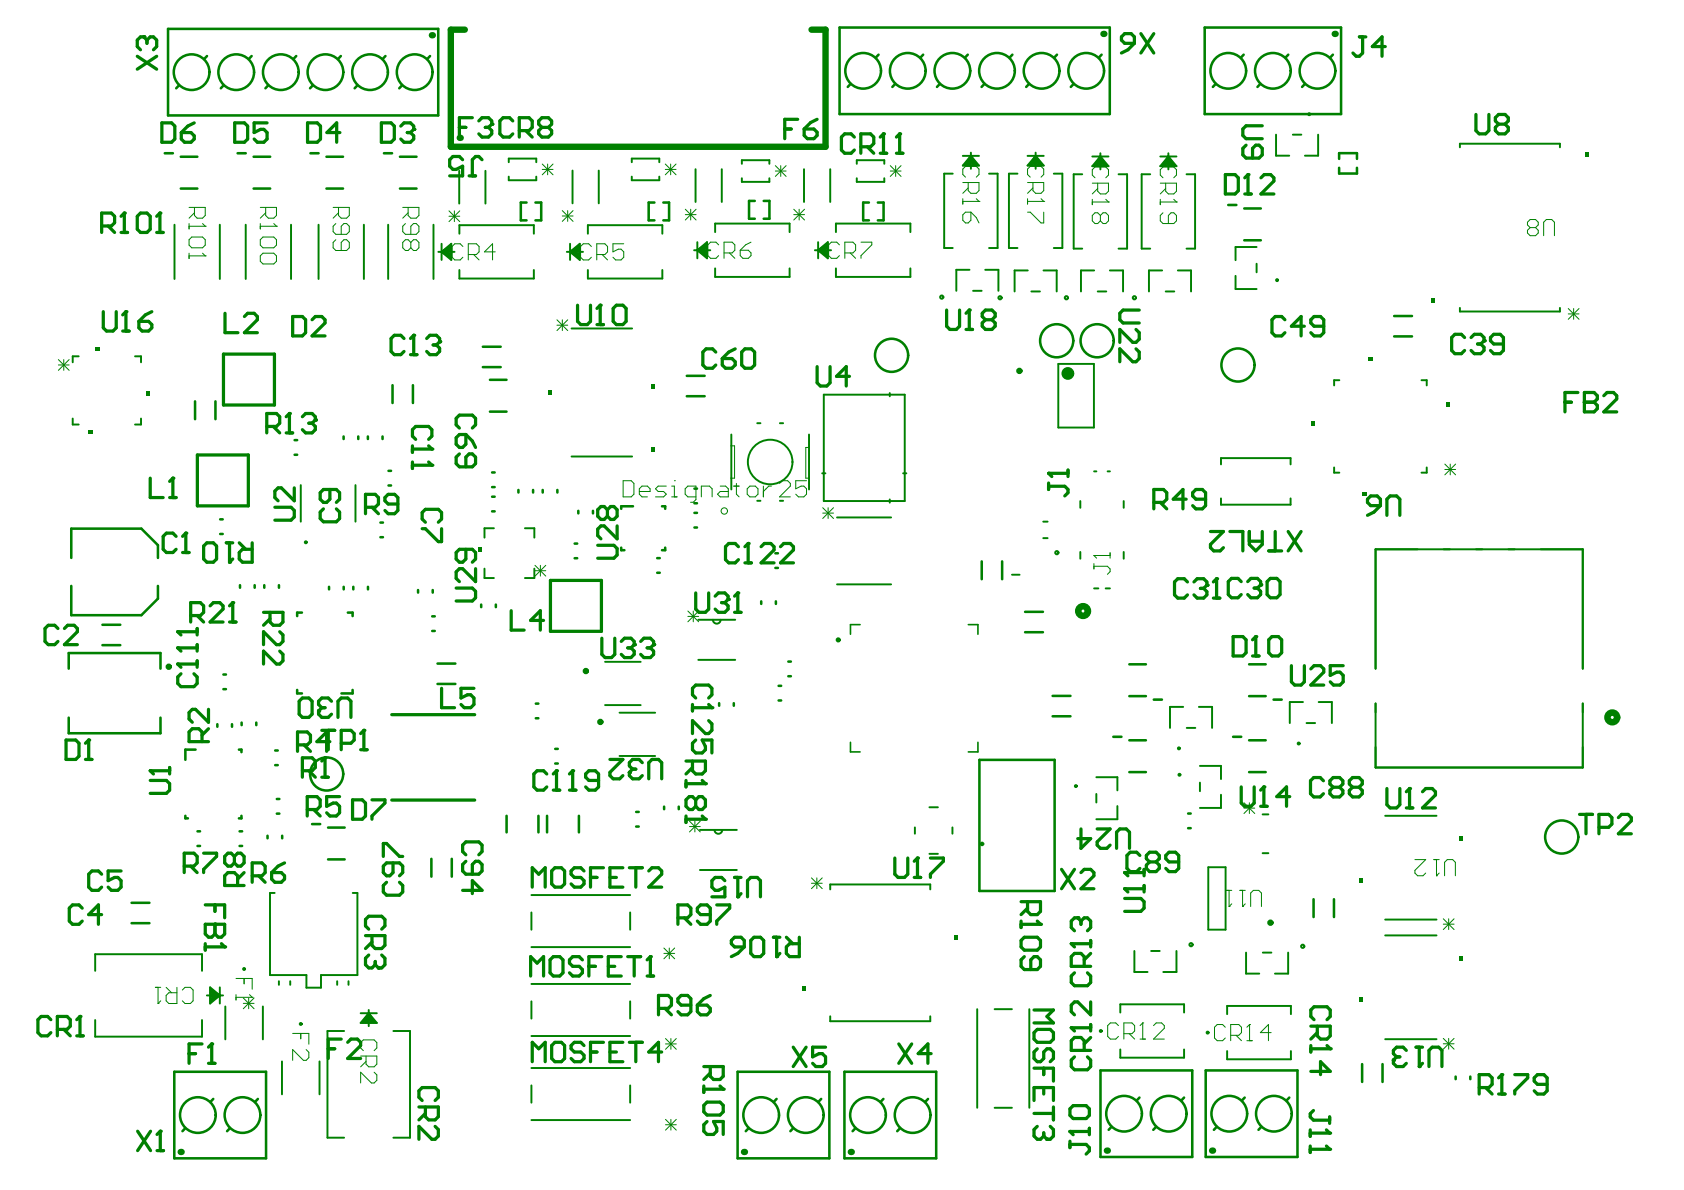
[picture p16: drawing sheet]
<svg xmlns="http://www.w3.org/2000/svg" width="297mm" height="210mm" viewBox="0 0 297 210" stroke-linecap="round" stroke-linejoin="round" font-family="sans-serif">
<g fill="#008000">
<path d="M84.4 96.6h.6v.8h-.6z"/>
<path d="M15.6 75.8h.9v.6h-.9z"/>
<path d="M25.8 69h.6v.9h-.6z"/>
<path d="M16.7 61.3h.9v.6h-.9z"/>
<path d="M279.7 26.9h.5v.8h-.5z"/>
<path d="M252.4 52.6h.6v.8h-.6z"/>
<path d="M96.8 68.8h.6v.9h-.6z"/>
<path d="M114.9 78.9h.6v.9h-.6z"/>
<path d="M114.9 67.7h.6v.8h-.6z"/>
<path d="M255.2 70.9h.6v.8h-.6z"/>
<path d="M241.4 63h.8v.5h-.8z"/>
<path d="M231.2 74.2h.6v.9h-.6z"/>
<path d="M240.3 86.9h.8v.6h-.8z"/>
<path d="M239.7 154.8h.6v.9h-.6z"/>
<path d="M257.4 147.5h.6v.9h-.6z"/>
<path d="M239.7 175.9h.6v.9h-.6z"/>
<path d="M257.4 168.6h.6v.9h-.6z"/>
<path d="M168.4 164.9h.6v.9h-.6z"/>
<path d="M141.5 173.9h.6v.9h-.6z"/>
</g>
<path d="M29.1 27h1.4M41.9 27h1.4M54.8 27h1.4M67.7 27h1.5M216.7 36.2h1.4M196.4 130h1.4M203.5 123.4h1.4M217.5 130h1.4M224.6 123.4h1.5M55 145.4h1.5" fill="none" stroke="#008000" stroke-width=".46"/>
<g fill="none" stroke="#008000" stroke-width=".45">
<path d="M29.6 5.1h47.7v15.3h-47.7zM31.5 15.1l-.4 .5M36.5 9.9l-.4 .4M39.4 15.1l-.5 .5M44.4 9.9l-.4 .4M47.2 15.1l-.4 .5M52.3 9.9l-.5 .4M55.1 15.1l-.4 .5M60.1 9.9l-.4 .4M63 15.1l-.4 .5M68 9.9l-.4 .4M70.8 15.1l-.4 .5"/>
<path d="M75.9 9.9l-.5 .4M148.1 4.9h47.7v15.2h-47.7zM149.9 14.9l-.4 .4M155 9.6l-.4 .5M157.8 14.9l-.4 .4M162.8 9.6l-.4 .5M165.7 14.9l-.4 .4M170.7 9.6l-.4 .5M173.6 14.9l-.5 .4M178.6 9.6l-.4 .5M181.4 14.9l-.4 .4M186.4 9.6l-.4 .5"/>
<path d="M189.3 14.9l-.4 .4M194.3 9.6l-.4 .5M212.5 4.9h24v15.2h-24zM214.3 14.9l-.4 .4M219.4 9.6l-.4 .5M222.2 14.9l-.4 .4M227.2 9.6l-.4 .5M230.1 14.9l-.4 .4M235.1 9.6l-.4 .5M31.9 27.6h2.9M31.9 33.3h2.9M44.7 27.6h3"/>
<path d="M44.7 33.3h3M57.6 27.6h2.9M57.6 33.3h2.9M70.5 27.6h3M70.5 33.3h3M92.9 35.7h-1v3.2h1M94.4 35.7h1.1v3.2h-1.1M115.4 35.7h-1v3.2h1M117 35.7h1v3.2h-1M133.1 35.4h-1v3.2h1M134.7 35.4h1v3.2h-1M153.3 35.7h-1v3.2h1"/>
<path d="M154.8 35.7h1.1v3.2h-1.1M219.5 36.8h2.9M236.2 28v-1h3.2v1M236.2 29.6v1h3.2v-1M219.5 42.4h2.9M245.9 59.3h3.2M245.9 55.7h3.2M34.4 70.8v3.1M38 70.8v3.1M52 77.6h.4M60.6 77v.4M63.2 77v.4"/>
<path d="M64.9 77v.4M67.5 77v.4M69.2 67.9v3.2M72.8 67.9v3.2M85.2 64.8h3.1M85.2 61.2h3.1M86.4 72.6h2.9M86.4 67h2.9M121.1 66.3h3.2M121.1 69.9h3.2M12.6 98.4v-5.2h12.3l3 3v2.2M38.8 91.6h.5"/>
<path d="M38.8 94.2h.5M52 80.2h.4M67.1 94.8h.5M67.1 92.2h.5M68.5 83.1h.5M68.5 85.6h.5M86.8 83.3h.5M86.8 85.9h.5M86.8 87.6h.5M86.8 90.2h.5M91.4 86.4v.5M94 86.4v.5"/>
<path d="M95.7 86.4v.5M98.3 86.4v.5M101.4 98.5h.4M101.4 95.9h.4M102 90.1v.5M104.6 90.1v.5M109.6 96.6v.4h.5M111.7 89.3h-2.1v.5M115.9 98.4h.5M116.8 89.3h.5v.5M117.3 96.6v.4h-.5M122.5 90.5h.4"/>
<path d="M122.5 93h.4M122.5 86.2h.4M122.5 88.8h.4M136.8 97.6h.4M173.2 99v3.2M176.8 99v3.2M12.1 117.9v-2.7h16.2v2.7M12.6 103.4v5.1h12.3l3-2.9v-2.2M18.1 110.2h3.1M18.1 113.8h3.1M39.4 119h.5M42.3 103.2v.5"/>
<path d="M44.9 103.2v.5M46.6 103.2v.5M49.2 103.2v.5M53.3 108.1h-.9v.6M58 103.5v.5M60.6 103.5v.5M61.4 108.1h.8v.6M62.3 103.5v.5M64.9 103.5v.5M73.7 104.1v.4M76.2 108.7h.5M76.2 111.3h.5"/>
<path d="M76.3 104.1v.4M77.2 117h3.1M84.9 106.6v.5M87.5 106.6v.5M115.9 101h.5M134.3 106.1v.4M136.8 100.2h.4M136.9 106.1v.4M139.1 116.7h.4M139.1 119.3h.4M180.8 111.5h3.2M180.8 107.9h3.2"/>
<path d="M199.2 117.2h2.9M220.3 117.2h3M12.1 126.6v2.7h16.2v-2.7M34.5 132.2h-1.8v1.8M38.3 127.7v.5M39.4 121.6h.5M40.9 127.7v.5M42.1 132.2h.5v.5M42.6 127.5v.4M45.2 127.5v.4M48.5 132.4h.5M48.5 135h.5"/>
<path d="M52.4 121.7v.6h.9M62.2 121.7v.6h-2M77.2 120.6h3.1M94.5 126.7h.5M94.5 124.1h.5M97.9 134.7h.5M97.9 132.1h.5M126.8 124v.5M129.4 124v.5M137.3 121h.5M137.3 123.6h.5M172.8 134h13.2v23.2h-13.2z"/>
<path d="M185.7 126.3h3.1M185.7 122.8h3.1M199.2 122.8h2.9M199.2 130.6h2.9M199.2 136.2h2.9M220.3 122.8h3M220.3 130.6h3M220.3 136.2h3M23.2 159.2h3.2M32.7 143.9v.4h.4M34.8 149.2h.5M34.8 146.6h.5"/>
<path d="M42.3 149.2h.4M42.3 146.6h.4M42.6 143.9v.4h-.5M47.2 147.4v.5M48.8 140.9h.5M48.8 143.5h.5M49.8 147.4v.5M57.9 146h2.9M57.9 151.6h2.9M76.1 151.5v3.1M79.7 151.5v3.1M89.4 143.9v2.9"/>
<path d="M95 143.9v2.9M96.5 143.9v2.9M102.1 143.9v2.9M112.2 145.8h.5M112.2 143.2h.5M117.1 142.3v.4M119.7 142.3v.4M209.6 146.1h.4M209.6 143.5h.4M231.7 158.6v3.2M235.3 158.6v3.2M23.2 162.8h3.2"/>
<path d="M30.7 189.1h16.2v15.2h-16.2zM32.6 199.1l-.4 .4M37.6 193.8l-.4 .5M40.5 199.1l-.4 .4M45.5 193.8l-.4 .5M130.1 189.1h16.2v15.2h-16.2zM132 199.1l-.5 .4M137 193.8l-.4 .5M139.8 199.1l-.4 .4M144.8 193.8l-.4 .5M148.9 189.1h16.2v15.2h-16.2zM150.8 199.1l-.4 .4"/>
<path d="M155.8 193.8l-.4 .5M158.7 199.1l-.4 .4M163.7 193.8l-.4 .5M194.1 188.8h16.2v15.3h-16.2zM196 198.9l-.4 .4M201 193.6l-.4 .4M203.8 198.9l-.4 .4M208.9 193.6l-.5 .4M212.7 188.8h16.2v15.3h-16.2zM214.5 198.9l-.4 .4M219.5 193.6l-.4 .4M222.4 198.9l-.4 .4"/>
<path d="M227.4 193.6l-.4 .4M240.3 187.7v3.1M243.9 187.7v3.1M256.8 189.9v.5M259.3 189.9v.5"/>
</g>
<g fill="none" stroke="#008000" stroke-width=".34">
<path d="M30.8 39.6v9.6M38.8 39.6v9.6M43.3 39.6v9.6M51.3 39.6v9.6M56.2 39.6v9.6M64.2 39.6v9.6M68.5 39.6v9.6M76.5 39.6v9.6M81 30.1v5.8M85.6 30.1v5.8M89.7 28.6v-.6h4.9v.6M89.7 31.2v.6h4.9v-.6"/>
<path d="M101 30.1v5.8M105.6 30.1v5.8M111.4 28.6v-.6h4.9v.6M111.4 31.2v.6h4.9v-.6M122.7 29.8v5.8M127.3 29.8v5.8M130.9 28.9v-.6h4.8v.6M130.9 31.4v.7h4.8v-.7M141.8 29.8v5.8M146.4 29.8v5.8M151.1 28.9v-.6h4.9v.6M151.1 31.4v.7h4.9v-.7"/>
<path d="M168.1 30.6h-1.6v13.1h1.6M169.8 27.5h2.9M171.3 26.9v2.9M171.3 27.5l1.4 1.7h-2.9zM171.3 27.5l1.1 1.7M171.3 27.5l.8 1.7M171.3 27.5l.5 1.7M171.3 27.5l.2 1.7M171.3 27.5l-1.2 1.7M171.3 27.5l-.9 1.7M171.3 27.5l-.6 1.7M171.3 27.5l-.3 1.7"/>
<path d="M174.5 30.6h1.5v13.1h-1.5M179.5 30.6h-1.5v13.1h1.5M181.2 27.5h2.9M182.7 27.5l1.4 1.7h-2.9zM182.7 27.5l-.3 1.7M182.7 27.5l-.6 1.7M182.7 27.5l-.9 1.7M182.7 27.5l-1.2 1.7M182.7 27.5l.3 1.7M182.7 27.5l.5 1.7M182.7 27.5l.8 1.7M182.7 27.5l1.1 1.7"/>
<path d="M182.7 26.9v2.9M185.9 30.6h1.5v13.1h-1.5M190.9 30.7h-1.5v13.2h1.5M192.7 27.6h2.8M194.1 27.6l1.4 1.7h-2.8zM194.1 27.6l-.3 1.7M194.1 27.6l-.6 1.7M194.1 27.6l-.9 1.7M194.1 27.6l-1.1 1.7M194.1 27.6l.3 1.7M194.1 27.6l.6 1.7M194.1 27.6l.9 1.7"/>
<path d="M194.1 27.6l1.1 1.7M194.1 27v2.9M197.3 30.7h1.5v13.2h-1.5M202.9 30.7h-1.5v13.2h1.5M204.7 27.6h2.8M206.1 27.6l1.4 1.7h-2.8zM206.1 27v2.9M206.1 27.6l1.1 1.7M206.1 27.6l.8 1.7M206.1 27.6l.6 1.7M206.1 27.6l.3 1.7M206.1 27.6l-1.2 1.7"/>
<path d="M206.1 27.6l-.9 1.7M206.1 27.6l-.6 1.7M206.1 27.6l-.3 1.7M209.3 30.7h1.5v13.2h-1.5M225.1 23.8v3.7h2.3M228 23.8h1.5M232.5 23.8v3.7h-2.3M257.5 26v-.6h17.7v.6M77.3 44.4h2.9M77.9 43v2.9M77.9 44.4l1.7-1.4v2.9zM77.9 44.4l1.7 1.2"/>
<path d="M77.9 44.4l1.7 .9M77.9 44.4l1.7 .6M77.9 44.4l1.7 .3M79.6 43.3l-1.7 1.1M79.6 43.6l-1.7 .8M79.6 43.9l-1.7 .5M79.6 44.1l-1.7 .3M81 47.6v1.5h13.2v-1.5M81 41.2v-1.5h13.2v1.5M100 44.4h2.8M100.6 44.4l1.7-1.4v2.9zM100.6 44.4l1.7 .3"/>
<path d="M100.6 44.4l1.7 .6M100.6 44.4l1.7 .9M100.6 44.4l1.7 1.2M100.6 43v2.9M100.8 57.9h10.7M102.3 44.1l-1.7 .3M102.3 43.9l-1.7 .5M102.3 43.6l-1.7 .8M102.3 43.3l-1.7 1.1M103.7 47.6v1.5h13.1v-1.5M103.7 41.2v-1.5h13.1v1.5M122.4 44.1h2.9"/>
<path d="M123 42.7v2.9M123 44.1l1.7-1.4v2.9zM123 44.1l1.7 1.2M123 44.1l1.7 .9M123 44.1l1.7 .6M123 44.1l1.7 .3M124.7 43l-1.7 1.1M124.7 43.3l-1.7 .8M124.7 43.6l-1.7 .5M124.7 43.9l-1.7 .2M126.1 47.3v1.5h13.2v-1.5M126.1 40.9v-1.5h13.2v1.5"/>
<path d="M143.7 44.1h2.9M144.3 44.1l1.7-1.4v2.9zM144.3 44.1l1.7 .3M144.3 44.1l1.7 .6M144.3 44.1l1.7 .9M144.3 44.1l1.7 1.2M144.3 42.7v2.9M146 43.9l-1.7 .2M146 43.6l-1.7 .5M146 43.3l-1.7 .8M146 43l-1.7 1.1M147.4 47.3v1.5h13.2v-1.5"/>
<path d="M147.4 40.9v-1.5h13.2v1.5M171 47.6h-2.3v3.7M171.6 51.3h1.6M173.8 47.6h2.3v3.7M181.3 47.7h-2.3v3.7M181.9 51.4h1.5M184.1 47.7h2.3v3.7M193 47.7h-2.3v3.7M193.6 51.4h1.5M195.8 47.7h2.3v3.7M205 47.7h-2.3v3.7M205.6 51.4h1.5"/>
<path d="M207.8 47.7h2.3v3.7M217.9 48.7v2.3h3.7M221.6 43.6h-3.7v2.3M221.6 46.5v1.5M257.5 54.3v.6h17.7v-.6M12.8 73.8v1.1h1.1M13.9 62.8h-1.1v1.1M23.8 62.8h1.1v1.1M24.9 73.8v1.1h-1.1M129 76.6v9.7M133.6 74.6h.5M137.6 74.6h.5"/>
<path d="M142.7 76.6v9.7M145.3 69.6h14.3v18.8h-14.3zM156.9 69.3v.6M186.7 64.2h6.3v11.2h-6.3zM236.2 67.1h-.9v.9M250.7 67.1h1v.9M53.1 85.6v6.4M62.7 85.6v6.4M87.1 93.2h-1.6v1.6M92.6 93.2h1.7v1.6M100.8 80.5h10.7M133.6 88.3h.5"/>
<path d="M137.6 88.3h.5M145 83.5h.6M147.6 91.3h9.6M156.9 88.1v.6M159.3 83.5h.6M184 92h.8M184 94.9h.8M190.6 88.4v1.2M190.6 97.4v1.2M193 83.1h.4M195.4 83.1h.4M198.2 88.4v1.2"/>
<path d="M198.2 97.4v1.2M215.4 87.9v1.1h12.2v-1.1M215.4 81.9v-1.1h12.2v1.1M235.3 82.5v.9h.9M251.7 82.5v.9h-1M85.5 100.3v1.7h1.6M94.3 100.3v1.7h-1.7M106.7 116.7h6.3M123.2 116.4h6.5M123.2 109.3h6.5M147.6 103.1h9.6M178.5 101.4h1.3"/>
<path d="M193 103.8h.7M195 103.8h.8M242.6 118v-21.1h36.6v21.1M106.7 124.4h6.3M109.3 125.7h6.3M109.3 133.3h6.3M193.4 137.1h3.7v2.3M208.7 124.7h-2.3v3.7M209.3 128.4h1.5M211.5 124.7h2.3v3.7M211.7 135.1h3.7v2.3M211.7 138v1.6"/>
<path d="M229.8 123.8h-2.3v3.7M230.5 127.5h1.5M232.6 123.8h2.3v3.7M242.6 124.1v11.3h36.6v-11.3M48.4 157.5h-.8v14.5h6.4v2.2h2.6v-2.2h6.4v-14.5h-.8M93.7 157.9h17.5M123.5 153.5h6.5M123.5 146.4h6.5M146.4 156.9v-.9h17.7v.9M161.4 145.9v1.2M163.9 142.4h1.5M163.9 150.6h1.5"/>
<path d="M168 145.9v1.2M193.4 140v1.6M197.1 142.2v2.3h-3.7M213.1 153h3.1v11h-3.1zM215.4 140.2v2.3h-3.7M222.7 150.5h1M222.7 143.6h1M244.3 143.9h9.1M16.8 171.2v-2.9h18.8v2.9M16.8 179.9v3h18.8v-3M36.5 175.6h2.8M37.1 174.2l1.7 1.4-1.7 1.4z"/>
<path d="M37.1 174.4l1.7 1.2M37.1 174.7l1.7 .9M37.1 175l1.7 .6M37.1 175.3l1.7 .3M38.8 174.2v2.8M38.8 175.6l-1.7 1.1M38.8 175.6l-1.7 .8M38.8 175.6l-1.7 .6M38.8 175.6l-1.7 .3M39.7 177.5v5.8M46.4 177.5v5.8M49.2 173.1v.6"/>
<path d="M51.2 173.1v.6M59.5 173.1v.6M61.5 173.1v.6M63.6 178.7h2.9M65 178.2v2.8M65 178.7l1.5 1.7h-2.9zM65 178.7l1.2 1.7M65 178.7l.9 1.7M65 178.7l.6 1.7M65 178.7l.3 1.7M65 178.7l-1.1 1.7M65 178.7l-.8 1.7"/>
<path d="M65 178.7l-.5 1.7M65 178.7l-.2 1.7M93.7 160.9v3.1M93.7 176.6v3.1M93.7 173.6h17.5M93.7 167.1h17.5M111.2 160.9v3.1M111.2 176.6v3.1M146.4 179.3v.8h17.7v-.8M172.4 178v17.4M175.4 178h3.1M181.6 178v17.4"/>
<path d="M197.6 178.6v-1.4h11.3v1.4M200.1 167.7v3.8h2.3M203 167.7h1.6M207.5 167.7v3.8h-2.3M216.5 178.9v-1.5h11.2v1.5M219.8 168v3.7h2.3M222.7 168h1.6M227.2 168v3.7h-2.3M244.3 162.2h9.1M244.3 165h9.1M49.7 187.2v5.8M56.4 187.2v5.8"/>
<path d="M60.7 181.9h-2.9v18.8h2.9M69.4 181.9h2.9v18.8h-2.9M93.7 188.4h17.5M93.7 191.5v3M93.7 197.6h17.5M93.7 182.7h17.5M111.2 191.5v3M175.4 195.4h3.1M197.6 185.1v1.5h11.3v-1.5M216.5 185.4v1.4h11.2v-1.4M244.3 183.3h9.1"/>
</g>
<path d="M39.4 62.5h9v8.9h-9zM34.8 80.3h9v8.9h-9zM185 85.2v1.1M185 85.8h2.8l.6 .5v.6l-.6 .6M185 83.5h3.4M188.4 82.9v1.2M97.1 102.4h9v9h-9zM69.1 126.1h14.6M69.1 141.1h14.6" fill="none" stroke="#008000" stroke-width=".57"/>
<path d="M151.7 110.2h-1.7v1.7M170.8 110.2h1.7v1.7M150 130.9v1.7h1.7M172.5 130.9v1.7h-1.7" fill="none" stroke="#008000" stroke-width=".29"/>
<g fill="none" stroke="#008000" stroke-width=".18">
<path d="M33.3 36.6h2.9v1.4l-.5 .5h-.9l-.5-.5v-1.4M33.3 39.9h2.9M33.3 39.4v1M34.3 37.5l-1 1M35.7 39.4l.5 .5M36.2 39.9h.1M45.9 36.6h2.9v1.4l-.5 .5h-1l-.4-.5v-1.4M45.9 39.4v1M45.9 39.9h2.9M46.9 37.5l-1 1M48.3 39.4l.5 .5M48.8 39.9h.1"/>
<path d="M58.8 36.6h2.8v1.4l-.5 .5h-.9l-.5-.5v-1.4M59.2 39.4l-.4 .5v1l.4 .4h1.9l.5-.4v-1l-.5-.5h-.4l-.5 .5v1.4M59.7 37.5l-.9 1M71 36.6h2.9v1.4l-.5 .5h-.9l-.5-.5v-1.4M71.5 39.4l-.5 .5v1l.5 .4h1.9l.5-.4v-1l-.5-.5h-.5l-.4 .5v1.4M72 37.5l-1 1M79.2 37.2l1.9 1.9M79.2 38.1h1.9M80.1 37.2v1.9M81.1 37.2l-1.9 1.9M95.6 28.9l1.9 1.9M95.6 29.9h1.9"/>
<path d="M96.6 28.9v1.9M97.5 28.9l-1.9 1.9M99.2 37.1l1.9 2M99.2 38.1h1.9M100.1 37.1v2M101.1 37.1l-1.9 2M117.3 29.9h1.9M117.3 28.9l1.9 1.9M118.3 28.9v1.9M119.2 28.9l-1.9 1.9M120.9 37.9h1.9M120.9 36.9l1.9 1.9"/>
<path d="M121.8 36.9v1.9M122.8 36.9l-1.9 1.9M136.8 29.2l1.9 1.9M136.8 30.2h1.9M137.7 29.2v1.9M138.7 29.2l-1.9 1.9M140 36.9l1.9 1.9M140 37.9h1.9M141 36.9v1.9M141.9 36.9l-1.9 1.9M157 30.2h1.9M157 29.2l1.9 1.9"/>
<path d="M158 29.2v1.9M158.9 29.2l-1.9 1.9M169.8 32.2h2.9v1.4l-.5 .5h-.9l-.5-.5v-1.4M169.8 35v1M169.8 37.9l.5-.5h1v1.4l-.5 .5h-.5l-.5-.5zM169.8 35.5h2.9M170.3 31.2l-.5-.4v-1l.5-.5h1.9l.5 .5v1l-.5 .4M170.8 33.1l-1 1M171.3 37.4l.9 1 .5 .9M172.2 35l.5 .5M172.7 35.5h.1M181.2 32.2h2.9v1.4l-.5 .5h-.9l-.5-.5v-1.4"/>
<path d="M181.2 35.5h2.9M181.2 37.4h.5l1.9 1.9h.5v-1.9M181.2 35v1M181.7 31.2l-.5-.4v-1l.5-.5h1.9l.5 .5v1l-.5 .4M182.2 33.1l-1 1M183.6 35l.5 .5M184.1 35.5h.1M192.7 32.3h2.8v1.4l-.5 .5h-.9l-.5-.5v-1.4M192.7 35.2v.9M192.7 35.6h2.8M193.1 31.4l-.4-.5v-1l.4-.4h1.9l.5 .4v1l-.5 .5M193.6 33.3l-.9 .9"/>
<path d="M194.1 38l.5-.5h.4l.5 .5v1l-.5 .4h-.4l-.5-.4M194.1 38l-.5-.5h-.5l-.4 .5v1l.4 .4h.5l.5-.4M194.1 38v1M195 35.2l.5 .4M195.5 35.6h.1M204.7 32.3h2.8v1.4l-.5 .5h-.9l-.5-.5v-1.4M204.7 35.6h2.8M204.7 35.2v.9M205.1 31.4l-.4-.5v-1l.4-.4h1.9l.5 .4v1l-.5 .5M205.1 37.5l-.4 .5v1l.4 .4h1.9l.5-.4v-1l-.5-.5h-.4l-.5 .5v1.4M205.6 33.3l-.9 .9M207 35.2l.5 .4"/>
<path d="M207.5 35.6h.1M33.3 42.3l.5-.5h1.9l.5 .5v.9l-.5 .5h-1.9l-.5-.5zM33.3 44.7v.9M33.3 45.1h2.9M35.7 44.7l.5 .4M36.2 45.1h.1M45.9 42.3l.5-.5h1.9l.5 .5v.9l-.5 .5h-1.9l-.5-.5zM45.9 45.1l.5-.4h1.9l.5 .4v1l-.5 .5h-1.9l-.5-.5zM59.2 42.3l-.4 .5v.9l.4 .5h1.9l.5-.5v-.9l-.5-.5h-.4l-.5 .5v1.4M72.5 42.8l.4-.5h.5l.5 .5v.9l-.5 .5h-.5l-.4-.5M72.5 42.8l-.5-.5h-.5l-.5 .5v.9l.5 .5h.5l.5-.5M72.5 42.8v.9"/>
<path d="M81.6 43.5l-.4-.5h-1l-.5 .5v1.9l.5 .5h1l.4-.5M82.6 44.9h1.4l.5-.5v-.9l-.5-.5h-1.4v2.9M83.6 44.9l.9 1M87.4 44.4h-1.9l1.4-1.4v2.9M98.2 56.4l1.9 1.9M98.2 57.4h1.9M99.2 56.4v1.9M100.1 56.4l-1.9 1.9M104.3 43.5l-.5-.5h-.9l-.5 .5v1.9l.5 .5h.9l.5-.5M105.3 44.9h1.4l.5-.5v-.9l-.5-.5h-1.4v2.9M106.2 44.9l1 1M110 43h-1.9v1.4l1-.4h.4l.5 .4v1l-.5 .5h-.9l-.5-.5"/>
<path d="M126.8 43.2l-.5-.5h-1l-.4 .5v1.9l.4 .5h1l.5-.5M127.7 44.6h1.4l.5-.5v-.9l-.5-.5h-1.4v2.9M128.7 44.6l.9 1M130.6 44.1h1.4l.5 .5v.5l-.5 .5h-1l-.4-.5zM132.5 42.7l-1 .5-.9 .9M148.1 43.2l-.5-.5h-1l-.4 .5v1.9l.4 .5h1l.5-.5M149 44.6h1.4l.5-.5v-.9l-.5-.5h-1.4v2.9M150 44.6l.9 1M151.9 42.7h1.9v.5l-1.9 1.9v.5M269.9 40.1l-.5-.4v-.5l.5-.5h1l.4 .5v.5l-.4 .4M269.9 40.1l-.5 .5v.5l.5 .5h1l.4-.5v-.5l-.4-.5M269.9 40.1h1"/>
<path d="M272.3 41.6v-2.4l.5-.5h.9l.5 .5v2.4M276.6 54.4l1.9 1.9M276.6 55.4h1.9M277.6 54.4v1.9M278.5 54.4l-1.9 1.9M10.3 63.4l1.9 1.9M10.3 64.4h1.9M11.2 63.4v1.9M12.2 63.4l-1.9 1.9M129 78.6h.6v5.7h-.6M142.7 78.9h-.6v5.4h.6M94.4 99.7l1.9 1.9"/>
<path d="M95.3 99.7v1.9M96.3 99.7l-1.9 1.9M109.9 84.8h1.4l.5 .5v1.9l-.5 .4h-1.4zM112.8 86.7h1.9v-.5l-.5-.5h-1l-.4 .5v1l.4 .4h1M117.5 85.7h-1.4l-.5 .5 .5 .5h.9l.5 .5-.5 .4h-1.4M118.5 87.6h.9M118.5 85.7h.5v1.9M119 84.8h.1M122.8 87.6h-1.5l-.4-.4v-1l.4-.5h1.5v2.4l-.5 .5h-.5M123.7 87.6v-1.9h1.4l.5 .5v1.4M127 85.7h1l.5 .5v1.4h-1.5l-.4-.4 .4-.5h1.5M129.4 85.7h1"/>
<path d="M129.9 85.3v1.9l.5 .4M131.8 86.2l.5-.5h.9l.5 .5v1l-.5 .4h-.9l-.5-.4zM134.7 85.7v1.9M136.1 85.7h-.5l-.9 1M137.5 85.3l.5-.5h.9l.5 .5v.4l-1.9 1.9h1.9M142.3 84.8h-1.9v1.4l.9-.5h.5l.5 .5v1l-.5 .4h-1l-.4-.4M145.1 89.6l1.9 1.9M145.1 90.5h1.9M146.1 89.6v1.9M147 89.6l-1.9 1.9M193 98h.1M193 99.4v1"/>
<path d="M193 99.9h2.3l.5 .5v.4l-.5 .5M193 98h2.8M193 98l.4 .5M195.8 97.5v1M254.9 81.9l1.9 1.9M254.9 82.8h1.9M255.8 81.9v1.9M256.8 81.9l-1.9 1.9M94.4 100.7h1.9M121.3 107.8l1.9 1.9M121.3 108.7h1.9M122.3 107.8v1.9"/>
<path d="M123.2 107.8l-1.9 1.9M121.6 144.8l1.9 1.9M121.6 145.8h1.9M122.6 144.8v1.9M123.5 144.8l-1.9 1.9M143.1 154.8l1.9 1.9M143.1 155.8h1.9M144.1 154.8v1.9M145 154.8l-1.9 1.9M216.3 157.1h1M216.8 159.9h.1M216.8 157.1v2.8"/>
<path d="M217.3 159.4l-.5 .5M218.7 157.1h1M219.2 159.9h.1M219.2 157.1v2.8M219.4 141.6l1.9 1.9M219.4 142.5h1.9M219.7 159.4l-.5 .5M220.4 141.6v1.9M220.6 159.9v-2.4l.5-.4h.9l.5 .4v2.4M221.3 141.6l-1.9 1.9M249.6 151.6h1.9l-1.9 1.9v.5l.5 .5h.9l.5-.5M252.9 151.6h1"/>
<path d="M253.4 154.5h.1M253.4 151.6v2.9M253.9 154l-.5 .5M254.8 154.5v-2.4l.5-.5h.9l.5 .5v2.4M27.4 174.2h1M27.9 177h.1M27.9 174.2v2.8M28.4 176.5l-.5 .5M29.3 174.2l1 .9M31.2 174.2v2.8h-1.4l-.5-.5v-.9l.5-.5h1.4M32.2 174.6l.4-.4h1l.5 .4v1.9l-.5 .5h-1l-.4-.5M41.6 172.6h2.9v1.9"/>
<path d="M41.6 175.4v1M41.6 175.9h2.9M42.9 176l1.9 1.9M42.9 177h1.9M43.1 172.6v.9M43.9 176v1.9M44 175.4l.5 .5M44.5 175.9h.1M44.8 176l-1.9 1.9M117.1 167.2l1.9 1.9M117.1 168.2h1.9M118.1 167.2v1.9"/>
<path d="M119 167.2l-1.9 1.9M254.6 162.1l1.9 1.9M254.6 163h1.9M255.5 162.1v1.9M256.5 162.1l-1.9 1.9M51.6 182.3h2.9v1.9M53 182.3v.9M54 185.1l.5 .5v1l-.5 .4h-.5l-1.9-1.9v1.9M63.6 186.3h2.9v1.4l-.5 .5h-1l-.4-.5v-1.4M64.1 185.3l-.5-.4v-1l.5-.5h1.9l.5 .5v1l-.5 .4M64.6 187.2l-1 1M66 189.1l.5 .5v1l-.5 .4h-.5l-1.9-1.9v1.9"/>
<path d="M117.4 197.4l1.9 1.9M117.4 198.4h1.9M117.4 183.2l1.9 1.9M117.4 184.1h1.9M118.3 183.2v1.9M118.3 197.4v1.9M119.3 197.4l-1.9 1.9M119.3 183.2l-1.9 1.9M197.3 180.9l-.5-.5h-.9l-.5 .5v1.9l.5 .5h.9l.5-.5M198.2 182.3h1.5l.4-.4v-1l-.4-.5h-1.5v2.9M199.2 182.3l.9 1M201.1 183.3h.9"/>
<path d="M201.6 180.4h.1M201.6 180.4l-.5 .5M201.6 180.4v2.9M203.5 180.9l.4-.5h1l.5 .5v.5l-1.9 1.9h1.9M216.1 181.2l-.4-.5h-1l-.5 .5v1.9l.5 .5h1l.4-.5M217.1 182.6h1.4l.5-.5v-.9l-.5-.5h-1.4v2.9M218 182.6l1 1M219.9 183.6h1M220.4 180.7h.1M220.4 180.7l-.5 .5M220.4 180.7v2.9M224.2 182.1h-1.9l1.4-1.4v2.9"/>
<path d="M254.6 183.2l1.9 1.9M254.6 184.1h1.9M255.5 183.2v1.9M256.5 183.2l-1.9 1.9"/>
</g>
<path d="M82 5.2h-2.5v20.7h66.1v-20.7h-2.5" fill="none" stroke="#008000" stroke-width="1.1"/>
<circle cx="185" cy="83.5" r=".29" fill="#008000"/>
<path d="M185 83.5l.5 .6M56.8 128.8h2.2M57.9 128.8v3.4M60.2 131.1h1.7l.6-.6v-1.1l-.6-.6h-1.7v3.4M63.6 132.2h1.2M64.2 128.8v3.4" fill="none" stroke="#008000" stroke-width=".57"/>
<circle cx="64.2" cy="128.8" r=".29" fill="#008000"/>
<path d="M167 54.7v2.8l.5 .6h1.2l.6-.6v-2.8M170.4 58.1h1.1M171 54.7v3.4M64.2 128.8l-.6 .6" fill="none" stroke="#008000" stroke-width=".57"/>
<circle cx="171" cy="54.7" r=".29" fill="#008000"/>
<path d="M171 54.7l-.6 .6M173.8 56.4l-.5-.6v-.5l.5-.6h1.2l.5 .6v.5l-.5 .6M173.8 56.4l-.5 .6v.5l.5 .6h1.2l.5-.6v-.5l-.5-.6M173.8 56.4h1.2M121 134.2h3.4v1.8l-.5 .5h-1.2l-.6-.5v-1.8M121 137.7v1.1M121 138.2h3.4M122.1 135.4l-1.1 1.1" fill="none" stroke="#008000" stroke-width=".57"/>
<circle cx="124.4" cy="138.2" r=".29" fill="#008000"/>
<path d="M123.9 137.7l.5 .5M121 143.9v1.2M121 144.5h3.4M122.7 141.1l.6-.6h.6l.5 .6v1.1l-.5 .6h-.6l-.6-.6M122.7 141.1l-.6-.6h-.5l-.6 .6v1.1l.6 .6h.5l.6-.6M122.7 141.1v1.1" fill="none" stroke="#008000" stroke-width=".57"/>
<circle cx="124.4" cy="144.5" r=".29" fill="#008000"/>
<path d="M123.9 143.9l.5 .6M260.9 191.8h1.7l.6-.5v-1.2l-.6-.5h-1.7v3.4M262.1 191.8l1.1 1.2M264.3 193h1.2M264.9 189.6v3.4" fill="none" stroke="#008000" stroke-width=".57"/>
<circle cx="264.9" cy="189.6" r=".29" fill="#008000"/>
<path d="M180.1 159h3.4v1.8l-.5 .5h-1.2l-.6-.5v-1.8M180.1 162.5v1.1M180.1 163h3.4M181.2 160.2l-1.1 1.1M264.9 189.6l-.6 .5M267.2 189.6h2.3v.5l-2.3 2.3v.6M272.9 191.3h-1.7l-.6-.6v-.6l.6-.5h1.1l.6 .5v2.3l-.6 .6h-1.1l-.6-.6" fill="none" stroke="#008000" stroke-width=".57"/>
<circle cx="183.5" cy="163" r=".29" fill="#008000"/>
<path d="M136.4 165.3h1.2M137 165.3v3.4M138.7 165.3l1.1 1.2M141 165.3v3.4h-1.7l-.6-.5v-1.2l.6-.5h1.7M180.1 165.9l.6-.6h2.3l.5 .6v1.1l-.5 .6h-2.3l-.6-.6zM180.7 168.7l-.6 .6v1.2l.6 .5h2.3l.5-.5v-1.2l-.5-.6h-.6l-.6 .6v1.7M183 162.5l.5 .5" fill="none" stroke="#008000" stroke-width=".57"/>
<circle cx="137" cy="168.7" r=".29" fill="#008000"/>
<path d="M129 165.9l.6-.6h1.1l.6 .6v1.1h-1.7l-.6-.5zM131.3 167l-1.2 1.2-1.1 .5M132.4 165.9l.6-.6h1.1l.6 .6v2.3l-.6 .5h-1.1l-.6-.5zM137.6 168.2l-.6 .5M124.1 188.1h3.5v1.7l-.6 .6h-1.1l-.6-.6v-1.7M124.1 191.6v1.1M124.1 192.1h3.5M125.3 189.3l-1.2 1.1" fill="none" stroke="#008000" stroke-width=".57"/>
<circle cx="127.6" cy="192.1" r=".29" fill="#008000"/>
<g fill="none" stroke="#008000" stroke-width=".57">
<path d="M203.5 88.6h1.7l.6-.6v-1.1l-.6-.6h-1.7v3.5M204.7 88.6l1.1 1.2M209.2 88h-2.3l1.8-1.7v3.5M212.7 88h-1.8l-.5-.5v-.6l.5-.6h1.2l.6 .6v2.3l-.6 .6h-1.2l-.5-.6M33.6 108.6h1.7l.6-.6v-1.1l-.6-.6h-1.7v3.4M34.8 108.6l1.1 1.1M37.1 106.9l.5-.6h1.2l.5 .6v.5l-2.2 2.3h2.2M40.5 109.7h1.1M41.1 106.3v3.4M46.5 108h3.4v1.7l-.6 .6h-1.1l-.6-.6v-1.7M47.6 109.2l-1.1 1.1M49.3 111.4l.6 .6v1.1l-.6 .6h-.5l-2.3-2.3v2.3"/>
<path d="M49.3 114.9l.6 .5v1.2l-.6 .5h-.5l-2.3-2.2v2.2M126.4 159.6h2.3v.6l-2.3 2.3v.5M116.2 177.9h1.7l.5-.6v-1.1l-.5-.6h-1.7v3.4M117.3 177.9l1.1 1.1M119.6 161.9h1.7l.6-.6v-1.1l-.6-.6h-1.7v3.4M120.7 161.9l1.2 1.1M121.9 177.3h-1.8l-.5-.6v-.5l.5-.6h1.2l.6 .6v2.2l-.6 .6h-1.2l-.5-.6M123 177.3h1.7l.6 .6v.5l-.6 .6h-1.1l-.6-.6zM125.3 175.6l-1.2 .6-1.1 1.1M125.3 161.3h-1.7l-.6-.5v-.6l.6-.6h1.1l.6 .6v2.3l-.6 .5h-1.1l-.6-.5M124.1 195l.6-.6h2.3l.6 .6v1.1l-.6 .6h-2.3l-.6-.6zM124.7 197.8l-.6 .6v1.1l.6 .6h1.2l.5-.6v-.5l-.5-1.2h1.7v2.3"/>
<path d="M127 191.6l.6 .5"/>
</g>
<circle cx="41.1" cy="106.3" r=".29" fill="#008000"/>
<path d="M47.1 75.2h1.7l.5-.6v-1.1l-.5-.6h-1.7v3.5M48.2 75.2l1.1 1.2M50.5 76.4h1.1M51.1 72.9v3.5M41.1 106.3l-.6 .6" fill="none" stroke="#008000" stroke-width=".57"/>
<circle cx="51.1" cy="72.9" r=".29" fill="#008000"/>
<path d="M51.1 72.9l-.6 .6M53.3 73.5l.6-.6h1.1l.6 .6v.6" fill="none" stroke="#008000" stroke-width=".57"/>
<circle cx="55.6" cy="74.1" r=".29" fill="#008000"/>
<path d="M54.5 74.6h.5M55 74.6l.6 .6v.6l-.6 .6h-1.1l-.6-.6M55.6 74.1l-.6 .5M39.9 95.7h1.2M40.5 95.7v3.5M42.2 95.7l1.1 1.2M44.5 95.7v3.5h-1.7l-.6-.6v-1.1l.6-.6h1.7" fill="none" stroke="#008000" stroke-width=".57"/>
<circle cx="40.5" cy="99.2" r=".29" fill="#008000"/>
<g fill="none" stroke="#008000" stroke-width=".57">
<path d="M35.9 96.3l.6-.6h1.1l.6 .6v2.3l-.6 .6h-1.1l-.6-.6zM41.1 98.6l-.6 .6M64.5 89.5h1.7l.6-.6v-1.1l-.6-.6h-1.7v3.4M65.6 89.5l1.2 1.1M70.2 88.9h-1.7l-.6-.6v-.5l.6-.6h1.1l.6 .6v2.2l-.6 .6h-1.1l-.6-.6M35.6 130.8v-1.7l-.5-.6h-1.2l-.6 .6v1.7h3.5M36.8 125.1v2.3l-2.3-2.3h-.6l-.6 .6v1.1l.6 .6M36.8 128.5l-1.2 1.2M52.5 131.4h1.7l.6-.6v-1.1l-.6-.6h-1.7v3.4M53.3 136h1.7l.6-.6v-1.2l-.6-.5h-1.7v3.4M53.6 131.4l1.2 1.1M54.5 136l1.1 1.1"/>
<path d="M56.8 137.1h1.1M57.3 133.7v3.4M58.2 130.8h-2.3l1.7-1.7v3.4M32.5 152.8h1.7l.6-.6v-1.1l-.6-.6h-1.7v3.4M33.6 152.8l1.2 1.1M35.9 150.5h2.3v.6l-2.3 2.2v.6M41.3 151.1l-.5-.6h-.6l-.6 .6v1.1l.6 .6h.6l.5-.6M41.3 151.1l.6-.6h.6l.6 .6v1.1l-.6 .6h-.6l-.6-.6M41.3 151.1v1.1M41.9 156.2v-1.7l-.6-.6h-1.1l-.6 .6v1.7h3.5M43.1 153.9l-1.2 1.2M44.5 154.5h1.7l.6-.6v-1.1l-.6-.6h-1.7v3.4"/>
<path d="M45.6 154.5l1.2 1.1M47.9 153.9h1.7l.6 .6v.6l-.6 .5h-1.1l-.6-.5zM50.2 152.2l-1.1 .6-1.2 1.1M54.2 142.8h1.7l.6-.6v-1.1l-.6-.6h-1.7v3.4M55.3 142.8l1.2 1.1M59.9 140.5h-2.3v1.7l1.2-.5h.5l.6 .5v1.2l-.6 .5h-1.1l-.6-.5"/>
</g>
<circle cx="57.3" cy="133.7" r=".29" fill="#008000"/>
<path d="M39.7 55.3v3.4h2.3M43.1 55.8l.6-.5h1.1l.6 .5v.6l-2.3 2.3h2.3M26.5 84.3v3.5h2.3M29.9 87.8h1.2M30.5 84.3v3.5M90.2 107.7v3.4h2.3M95.9 109.4h-2.3l1.7-1.7v3.4M57.3 133.7l-.5 .5M77.9 121.4v3.4h2.3M83.6 121.4h-2.3v1.7l1.2-.5h.5l.6 .5v1.2l-.6 .5h-1.1l-.6-.5" fill="none" stroke="#008000" stroke-width=".57"/>
<circle cx="30.5" cy="84.3" r=".29" fill="#008000"/>
<path d="M276 70.9h1.2M278.3 69.2h-2.3v3.5M279.5 69.2v3.5h1.7l.6-.6v-.6l-.6-.6h-1.7M30.5 84.3l-.6 .6" fill="none" stroke="#008000" stroke-width=".57"/>
<circle cx="279.5" cy="70.9" r=".29" fill="#008000"/>
<path d="M279.5 69.2h1.7l.6 .6v.6l-.6 .5h-1.7M282.9 69.8l.6-.6h1.1l.6 .6v.6l-2.3 2.3h2.3M36.2 159.6h3.4v2.3M37.9 159.6v1.1M37.9 163v1.7l-.6 .6h-.5l-.6-.6v-1.7h3.4" fill="none" stroke="#008000" stroke-width=".57"/>
<circle cx="37.9" cy="163" r=".29" fill="#008000"/>
<path d="M36.2 166.5v1.1M36.2 167h3.4M37.9 163v1.7l.6 .6h.6l.5-.6v-1.7" fill="none" stroke="#008000" stroke-width=".57"/>
<circle cx="39.6" cy="167" r=".29" fill="#008000"/>
<path d="M39.1 166.5l.5 .5M33.3 185.8h1.2M35.6 184.1h-2.3v3.5M36.8 187.6h1.1M37.3 184.1v3.5" fill="none" stroke="#008000" stroke-width=".57"/>
<circle cx="37.3" cy="184.1" r=".29" fill="#008000"/>
<path d="M216.1 30.8h1.8l.5 .6v2.2l-.5 .6h-1.8zM219.6 34.2h1.1M220.1 30.8v3.4M37.3 184.1l-.5 .6" fill="none" stroke="#008000" stroke-width=".57"/>
<circle cx="220.1" cy="30.8" r=".29" fill="#008000"/>
<path d="M220.1 30.8l-.5 .6M222.4 31.4l.6-.6h1.1l.6 .6v.5l-2.3 2.3h2.3M217.5 112.3h1.7l.6 .6v2.2l-.6 .6h-1.7zM220.9 115.7h1.2M221.5 112.3v3.4" fill="none" stroke="#008000" stroke-width=".57"/>
<circle cx="221.5" cy="112.3" r=".29" fill="#008000"/>
<g fill="none" stroke="#008000" stroke-width=".57">
<path d="M28.6 21.7h1.7l.5 .5v2.3l-.5 .6h-1.7zM32 23.4h1.7l.6 .6v.5l-.6 .6h-1.2l-.5-.6zM34.3 21.7l-1.2 .5-1.1 1.2M41.4 21.7h1.7l.6 .5v2.3l-.6 .6h-1.7zM47.1 21.7h-2.3v1.7l1.2-.6h.5l.6 .6v1.1l-.6 .6h-1.1l-.6-.6M54.2 21.7h1.8l.5 .5v2.3l-.5 .6h-1.8zM60 23.4h-2.3l1.7-1.7v3.4M67.3 21.7h1.7l.6 .5v2.3l-.6 .6h-1.7zM70.7 22.2l.6-.5h1.1l.6 .5v.6M221.5 112.3l-.6 .6M223.8 112.9l.6-.6h1.1l.6 .6v2.2l-.6 .6h-1.1l-.6-.6zM62.2 141.1h1.7l.6 .6v2.2l-.6 .6h-1.7z"/>
<path d="M65.6 141.1h2.3v.6l-2.3 2.2v.6"/>
</g>
<circle cx="73" cy="22.8" r=".29" fill="#008000"/>
<path d="M71.8 23.4h.6M72.4 23.4l.6 .6v.5l-.6 .6h-1.1l-.6-.6M73 22.8l-.6 .6M51.6 55.8h1.7l.6 .6v2.3l-.6 .6h-1.7zM55 56.4l.6-.6h1.2l.5 .6v.6l-2.3 2.3h2.3M11.6 130.5h1.8l.5 .6v2.3l-.5 .6h-1.8zM15.1 134h1.1M15.6 130.5v3.5" fill="none" stroke="#008000" stroke-width=".57"/>
<circle cx="15.6" cy="130.5" r=".29" fill="#008000"/>
<path d="M15.6 130.5l-.5 .6M9 179.9l-.6-.6h-1.1l-.6 .6v2.2l.6 .6h1.1l.6-.6M14.1 179.3v3.4M10.1 181.6h1.7l.6-.6v-1.1l-.6-.6h-1.7v3.4M11.3 181.6l1.1 1.1M13.5 182.7h1.2M73.9 195.3h3.4v1.7l-.6 .5h-1.1l-.6-.5v-1.7M74.5 194.1l-.6-.6v-1.1l.6-.6h2.2l.6 .6v1.1l-.6 .6M75 196.4l-1.1 1.1M76.7 198.7l.6 .5v1.2l-.6 .6h-.5l-2.3-2.3v2.3" fill="none" stroke="#008000" stroke-width=".57"/>
<circle cx="14.1" cy="179.3" r=".29" fill="#008000"/>
<path d="M122.1 124.3v1.1M122.1 124.8h3.5M122.7 123.1l-.6-.5v-1.2l.6-.6h2.3l.6 .6v1.2l-.6 .5M14.1 179.3l-.6 .6" fill="none" stroke="#008000" stroke-width=".57"/>
<circle cx="125.6" cy="124.8" r=".29" fill="#008000"/>
<path d="M130.3 96.4l-.6-.5h-1.2l-.5 .5v2.3l.5 .6h1.2l.6-.6M131.4 99.3h1.1M132 95.9v3.4M122.7 130.5l-.6 .6v1.1l.6 .6h1.2l.5-.6v-.5l-.5-1.2h1.7v2.3M125 124.3l.6 .5M125 127.1l.6 .6v1.1l-.6 .6h-.6l-2.3-2.3v2.3" fill="none" stroke="#008000" stroke-width=".57"/>
<circle cx="132" cy="95.9" r=".29" fill="#008000"/>
<path d="M132 95.9l-.6 .5M134.2 96.4l.6-.5h1.2l.5 .5v.6l-2.3 2.3h2.3M137.7 96.4l.5-.5h1.2l.6 .5v.6l-2.3 2.3h2.3M96.4 136.5l-.5-.5h-1.2l-.5 .5v2.3l.5 .6h1.2l.5-.6M97.6 139.4h1.1M98.2 136v3.4" fill="none" stroke="#008000" stroke-width=".57"/>
<circle cx="98.2" cy="136" r=".29" fill="#008000"/>
<path d="M98.2 136l-.6 .5M100.4 139.4h1.2M101 136v3.4" fill="none" stroke="#008000" stroke-width=".57"/>
<circle cx="101" cy="136" r=".29" fill="#008000"/>
<path d="M31.4 117.1h3.4M31.9 118.8l-.5 .6v1.2l.5 .5h2.3l.6-.5v-1.2l-.6-.6M34.8 116.6v1.1M101 136l-.6 .5M105.6 137.7h-1.7l-.6-.6v-.6l.6-.5h1.1l.6 .5v2.3l-.6 .6h-1.1l-.6-.6" fill="none" stroke="#008000" stroke-width=".57"/>
<circle cx="31.4" cy="117.1" r=".29" fill="#008000"/>
<path d="M31.4 117.1l.5 .6M31.4 114.3h3.4M34.8 113.7v1.2" fill="none" stroke="#008000" stroke-width=".57"/>
<circle cx="31.4" cy="114.3" r=".29" fill="#008000"/>
<path d="M31.4 114.3l.5 .6M31.4 111.4h3.4M34.8 110.9v1.1" fill="none" stroke="#008000" stroke-width=".57"/>
<circle cx="31.4" cy="111.4" r=".29" fill="#008000"/>
<g fill="none" stroke="#008000" stroke-width=".57">
<path d="M226.6 56.4l-.5-.6h-1.2l-.5 .6v2.3l.5 .6h1.2l.5-.6M230.1 57.5h-2.3l1.7-1.7v3.5M233.5 57.5h-1.7l-.6-.5v-.6l.6-.6h1.1l.6 .6v2.3l-.6 .6h-1.1l-.6-.6M258.3 59.5l-.5-.5h-1.2l-.5 .5v2.3l.5 .6h1.2l.5-.6M259.5 59.5l.6-.5h1.1l.6 .5v.6M80.5 77.2l.5-.6h1.2v1.8l-.6 .5h-.6l-.5-.5zM81 75.5l-.5-.6v-1.1l.5-.6h2.3l.6 .6v1.1l-.6 .6M82.2 76.6l1.1 1.2 .6 1.1M126.3 62.1l-.6-.6h-1.2l-.5 .6v2.3l.5 .6h1.2l.6-.6M127.4 63.2h1.7l.6 .6v.6l-.6 .6h-1.1l-.6-.6zM129.7 61.5l-1.2 .6-1.1 1.1M130.8 62.1l.6-.6h1.1l.6 .6v2.3l-.6 .6h-1.1l-.6-.6z"/>
<path d="M81 80.1l-.5 .5v1.2l.5 .5h2.3l.6-.5v-1.2l-.6-.5h-.6l-.5 .5v1.7M31.4 111.4l.5 .6M233.4 137.7l-.5-.5h-1.2l-.5 .5v2.3l.5 .6h1.2l.5-.6M235.2 138.9l-.6-.6v-.6l.6-.5h1.1l.6 .5v.6l-.6 .6M235.2 138.9l-.6 .5v.6l.6 .6h1.1l.6-.6v-.6l-.6-.5M235.2 138.9h1.1M238.6 138.9l-.6-.6v-.6l.6-.5h1.1l.6 .5v.6l-.6 .6M238.6 138.9l-.6 .5v.6l.6 .6h1.1l.6-.6v-.6l-.6-.5M238.6 138.9h1.1M67.6 151.1v-2.3h.6l2.3 2.3h.5M68.2 155.6l-.6 .6v1.1l.6 .6h2.3l.5-.6v-1.1l-.5-.6M69.3 152.2v1.7l-.5 .6h-.6l-.6-.6v-1.1l.6-.6h2.3l.5 .6v1.1l-.5 .6"/>
<path d="M81.6 157h3.4l-1.7-1.7v2.3M82.2 150.8l-.6-.6v-1.1l.6-.6h2.3l.5 .6v1.1l-.5 .6M82.2 151.9l-.6 .6v1.1l.6 .6h2.3l.5-.6v-1.1l-.5-.6h-.6l-.6 .6v1.7M201.1 150.9l-.6-.6h-1.2l-.5 .6v2.3l.5 .5h1.2l.6-.5M202.8 152l-.6-.5v-.6l.6-.6h1.1l.6 .6v.6l-.6 .5M202.8 152l-.6 .6v.6l.6 .5h1.1l.6-.5v-.6l-.6-.6M202.8 152h1.1M207.9 152h-1.7l-.6-.5v-.6l.6-.6h1.1l.6 .6v2.3l-.6 .5h-1.1l-.6-.5"/>
</g>
<circle cx="261.8" cy="60.1" r=".29" fill="#008000"/>
<path d="M260.6 60.7h.6M261.2 60.7l.6 .5v.6l-.6 .6h-1.1l-.6-.6M261.8 60.1l-.6 .6M265.2 60.7h-1.7l-.6-.6v-.6l.6-.5h1.1l.6 .5v2.3l-.6 .6h-1.1l-.6-.6M209.5 102.6l-.6-.5h-1.2l-.5 .5v2.3l.5 .6h1.2l.6-.6M210.6 102.6l.6-.5h1.1l.6 .5v.6" fill="none" stroke="#008000" stroke-width=".57"/>
<circle cx="212.9" cy="103.2" r=".29" fill="#008000"/>
<path d="M211.7 103.8h.6M212.3 103.8l.6 .6v.5l-.6 .6h-1.1l-.6-.6M212.9 103.2l-.6 .6M214 105.5h1.2M214.6 102.1v3.4" fill="none" stroke="#008000" stroke-width=".57"/>
<circle cx="214.6" cy="102.1" r=".29" fill="#008000"/>
<path d="M214.6 102.1l-.6 .5M218.9 102.6l-.5-.6h-1.2l-.5 .6v2.3l.5 .5h1.2l.5-.5M220.1 102.6l.5-.6h1.2l.6 .6v.6" fill="none" stroke="#008000" stroke-width=".57"/>
<circle cx="222.4" cy="103.2" r=".29" fill="#008000"/>
<path d="M71.3 59.7l-.6-.6h-1.1l-.6 .6v2.3l.6 .6h1.1l.6-.6M73 59.1v3.5M72.4 62.6h1.1M221.2 103.7h.6M221.8 103.7l.6 .6v.6l-.6 .5h-1.2l-.5-.5M222.4 103.2l-.6 .5M223.5 102.6l.6-.6h1.1l.6 .6v2.3l-.6 .5h-1.1l-.6-.5z" fill="none" stroke="#008000" stroke-width=".57"/>
<circle cx="73" cy="59.1" r=".29" fill="#008000"/>
<path d="M73 59.1l-.6 .6M75.3 59.7l.5-.6h1.2l.5 .6v.6" fill="none" stroke="#008000" stroke-width=".57"/>
<circle cx="77.5" cy="60.3" r=".29" fill="#008000"/>
<path d="M72.8 78.6v1.2M72.8 79.2h3.4M73.3 77.5l-.5-.6v-1.1l.5-.6h2.3l.6 .6v1.1l-.6 .6M76.4 60.8h.6M77 60.8l.5 .6v.6l-.5 .6h-1.2l-.5-.6M77.5 60.3l-.5 .5" fill="none" stroke="#008000" stroke-width=".57"/>
<circle cx="76.2" cy="79.2" r=".29" fill="#008000"/>
<path d="M75.6 78.6l.6 .6M72.8 81.5v1.1M72.8 82.1h3.4" fill="none" stroke="#008000" stroke-width=".57"/>
<circle cx="76.2" cy="82.1" r=".29" fill="#008000"/>
<g fill="none" stroke="#008000" stroke-width=".57">
<path d="M31.1 94.6l-.6-.6h-1.1l-.6 .6v2.3l.6 .6h1.1l.6-.6M32.2 97.5h1.1M32.8 94v3.5M57 89.8l-.5 .5v1.2l.5 .5h2.3l.6-.5v-1.2l-.6-.5M58.2 86.3v1.8l-.6 .5h-.6l-.5-.5v-1.2l.5-.6h2.3l.6 .6v1.2l-.6 .5M74.5 93.3h.5l2.3 2.2h.6v-2.2M75 92.1l-.5-.6v-1.1l.5-.6h2.3l.6 .6v1.1l-.6 .6M75.6 81.5l.6 .6M10.2 110.9l-.5-.6h-1.2l-.6 .6v2.2l.6 .6h1.2l.5-.6M11.4 110.9l.5-.6h1.2l.5 .6v.5l-2.2 2.3h2.2M17.9 154.2l-.5-.6h-1.2l-.6 .6v2.3l.6 .6h1.2l.5-.6M21.4 153.6h-2.3v1.7l1.1-.5h.6l.6 .5v1.2l-.6 .6h-1.2l-.5-.6"/>
<path d="M14.5 160.2l-.6-.6h-1.1l-.6 .6v2.3l.6 .5h1.1l.6-.5M17.9 161.3h-2.3l1.8-1.7v3.4"/>
</g>
<circle cx="32.8" cy="94" r=".29" fill="#008000"/>
<path d="M32.8 94l-.6 .6M249.8 184.7h1.1M250.3 184.7v3.4M252.1 188.1v-2.8l.5-.6h1.2l.5 .6v2.8" fill="none" stroke="#008000" stroke-width=".57"/>
<circle cx="250.3" cy="188.1" r=".29" fill="#008000"/>
<path d="M245.8 187v.6l.5 .5h1.2l.6-.5M250.9 187.6l-.6 .5" fill="none" stroke="#008000" stroke-width=".57"/>
<circle cx="245.8" cy="187" r=".29" fill="#008000"/>
<g fill="none" stroke="#008000" stroke-width=".57">
<path d="M24.2 9.9l3.4 2.3M25.4 6.5h-.6l-.6 .6v1.1l.6 .6M27.6 9.9l-3.4 2.3M197.8 6.5l.6-.6h1.1l.6 .6v1.1h-1.7l-.6-.5zM200.1 7.6l-1.1 1.2-1.2 .6M201.2 5.9l2.3 3.5M203.5 5.9l-2.3 3.5M260.3 20.2v2.8l.6 .6h1.2l.5-.6v-2.8M264.3 21.9l-.5 .6v.5l.5 .6h1.2l.5-.6v-.5l-.5-.6M264.3 21.9l-.5-.6v-.5l.5-.6h1.2l.5 .6v.5l-.5 .6M264.3 21.9h1.2M213.5 93.8h2.3l-2.3 2.2v.6l.6 .6h1.1l.6-.6"/>
<path d="M216.9 93.8h2.3v3.4M220.4 93.8v2.2l1.1 1.2 1.1-1.2v-2.2M220.4 95.5h2.2M223.8 97.2h2.3M224.9 93.8v3.4M227.2 93.8l2.3 3.4M229.5 93.8l-2.3 3.4M187.2 153.3l2.3 3.5M189.5 153.3l-2.3 3.5M190.7 153.9l.5-.6h1.2l.6 .6v.6l-2.3 2.3h2.3M139.9 184.7l2.3 3.4M142.2 184.7l-2.3 3.4"/>
<path d="M145.6 184.7h-2.3v1.7l1.2-.6h.5l.6 .6v1.2l-.6 .5h-1.1l-.6-.5M158.5 184.1l2.3 3.5M160.8 184.1l-2.3 3.5M164.2 185.8h-2.2l1.7-1.7v3.5M246.3 186.4l-.5 .6M246.3 186.4h.6M248.1 185.3l-.6-.6h-1.2l-.5 .6v.5l.5 .6"/>
</g>
<circle cx="25.4" cy="6.5" r=".29" fill="#008000"/>
<g fill="none" stroke="#008000" stroke-width=".57">
<path d="M25.4 6.5l.5 .6M25.9 7.1v.5M25.9 7.1l.6-.6h.6l.5 .6v1.1l-.5 .6M200.4 58.1l.5 .6v1.1l-.5 .6h-.6l-2.3-2.3v2.3M200.9 54.7h-2.8l-.6 .6v1.1l.6 .6h2.8M200.4 61.5l.5 .6v1.1l-.5 .6h-.6l-2.3-2.3v2.3M227.8 117.4v2.9l.6 .5h1.1l.6-.5v-2.9M231.2 118l.6-.6h1.1l.6 .6v.6l-2.3 2.2h2.3M236.9 117.4h-2.3v1.7l1.2-.5h.6l.5 .5v1.2l-.5 .5h-1.2l-.6-.5M157.8 151.3v2.9l.6 .6h1.1l.6-.6v-2.9M161.3 154.8h1.1M161.8 151.3v3.5"/>
<path d="M190.7 146.2v3.4l1.7-1.7h-2.3M193.5 146.2h2.3l-2.3 2.3v.6l.6 .5h1.1l.6-.5M197 149.6v-2.8l.5-.6h1.2l.5 .6v2.8"/>
</g>
<circle cx="161.8" cy="151.3" r=".29" fill="#008000"/>
<path d="M18.2 55v2.8l.6 .6h1.1l.6-.6v-2.8M21.6 58.4h1.2M22.2 55v3.4M161.8 151.3l-.5 .6M164.1 151.3h2.3v.6l-2.3 2.3v.6" fill="none" stroke="#008000" stroke-width=".57"/>
<circle cx="22.2" cy="55" r=".29" fill="#008000"/>
<path d="M22.2 55l-.6 .5M24.5 56.7h1.7l.6 .6v.5l-.6 .6h-1.1l-.6-.6zM26.8 55l-1.2 .5-1.1 1.2M129.6 154.8h1.1M130.1 154.8v3.4M131.9 158.2v-2.9l.5-.5h1.2l.5 .5v2.9" fill="none" stroke="#008000" stroke-width=".57"/>
<circle cx="130.1" cy="158.2" r=".29" fill="#008000"/>
<path d="M218.9 138.8v2.9l.6 .5h1.2l.5-.5v-2.9M222.9 138.8v3.4M127.9 155.3l-.6-.5h-1.2l-.5 .5v1.2l.5 .6h.6l1.2-.6v1.7h-2.3M130.7 157.6l-.6 .6M222.4 142.2h1.1" fill="none" stroke="#008000" stroke-width=".57"/>
<circle cx="222.9" cy="138.8" r=".29" fill="#008000"/>
<path d="M222.9 138.8l-.5 .6M244.6 139.1v2.8l.6 .6h1.1l.6-.6v-2.8M248.6 139.1v3.4M227.5 140.5h-2.3l1.7-1.7v3.4M248.1 142.5h1.1" fill="none" stroke="#008000" stroke-width=".57"/>
<circle cx="248.6" cy="139.1" r=".29" fill="#008000"/>
<path d="M248.6 139.1l-.5 .6M250.9 139.7l.6-.6h1.1l.6 .6v.5l-2.3 2.3h2.3M198.4 158.5h2.8l.6 .5v1.2l-.6 .6h-2.8M198.4 156.8h3.4M201.8 156.2v1.1" fill="none" stroke="#008000" stroke-width=".57"/>
<circle cx="198.4" cy="156.8" r=".29" fill="#008000"/>
<path d="M198.4 156.8l.6 .5M198.4 153.9h3.4M201.8 153.3v1.2" fill="none" stroke="#008000" stroke-width=".57"/>
<circle cx="198.4" cy="153.9" r=".29" fill="#008000"/>
<path d="M101.9 53.8v2.9l.5 .6h1.2l.6-.6v-2.9M105.3 57.3h1.1M105.9 53.8v3.5M198.4 153.9l.6 .6" fill="none" stroke="#008000" stroke-width=".57"/>
<circle cx="105.9" cy="53.8" r=".29" fill="#008000"/>
<g fill="none" stroke="#008000" stroke-width=".57">
<path d="M219.8 25.6l-.6 .6v1.1l.6 .6h2.3l.5-.6v-1.1l-.5-.6h-.6l-.6 .6v1.7M222.6 22.2h-2.8l-.6 .6v1.1l.6 .6h2.8M105.9 53.8l-.6 .6M108.2 54.4l.5-.6h1.2l.5 .6v2.3l-.5 .6h-1.2l-.5-.6zM144.1 64.7v2.8l.6 .6h1.1l.6-.6v-2.8M149.8 66.4h-2.2l1.7-1.7v3.4M48.5 89.5h2.8l.6 .5v1.2l-.6 .6h-2.8M51.9 86.1v2.2l-2.3-2.2h-.5l-.6 .5v1.2l.6 .5M241.2 88.1l.6-.6h1.1l.6 .6v1.1h-1.7l-.6-.6zM243.5 89.2l-1.2 1.1-1.1 .6M244.6 90.9v-2.8l.6-.6h1.1l.6 .6v2.8M106.2 112.6v2.8l.5 .6h1.2l.5-.6v-2.8"/>
<path d="M109.6 113.1l.6-.5h1.1l.6 .5v.6"/>
</g>
<circle cx="111.9" cy="113.7" r=".29" fill="#008000"/>
<path d="M110.7 114.3h.6M111.3 114.3l.6 .6v.5l-.6 .6h-1.1l-.6-.6M111.9 113.7l-.6 .6M113 113.1l.6-.5h1.1l.6 .5v.6" fill="none" stroke="#008000" stroke-width=".57"/>
<circle cx="115.3" cy="113.7" r=".29" fill="#008000"/>
<path d="M114.1 114.3h.6M114.7 114.3l.6 .6v.5l-.6 .6h-1.1l-.6-.6M115.3 113.7l-.6 .6M111 136.2v.6l.6 .6h1.1l.6-.6M114.4 137.4v-2.9l.6-.5h1.1l.6 .5v2.9" fill="none" stroke="#008000" stroke-width=".57"/>
<circle cx="111" cy="136.2" r=".29" fill="#008000"/>
<path d="M122.7 104.6v2.8l.6 .6h1.1l.6-.6v-2.8M126.1 105.2l.6-.6h1.2l.5 .6v.5M107.6 134h2.3l-2.3 2.2v.6l.6 .6h1.1l.6-.6M111.6 135.7l-.6 .5M111.6 135.7h.6M113.3 134.5l-.6-.5h-1.1l-.6 .5v.6l.6 .6" fill="none" stroke="#008000" stroke-width=".57"/>
<circle cx="128.4" cy="105.7" r=".29" fill="#008000"/>
<path d="M127.3 106.3h.6M127.9 106.3l.5 .6v.5l-.5 .6h-1.2l-.6-.6M128.4 105.7l-.5 .6M129.6 108h1.1M130.1 104.6v3.4" fill="none" stroke="#008000" stroke-width=".57"/>
<circle cx="130.1" cy="104.6" r=".29" fill="#008000"/>
<path d="M130.1 104.6l-.5 .6M56.2 125.4v.6l.6 .5h1.1l.6-.5M59.6 126.5v-2.8l.6-.6h1.1l.6 .6v2.8" fill="none" stroke="#008000" stroke-width=".57"/>
<circle cx="56.2" cy="125.4" r=".29" fill="#008000"/>
<g fill="none" stroke="#008000" stroke-width=".57">
<path d="M82.2 96.9v1.7l-.6 .6h-.6l-.5-.6v-1.1l.5-.6h2.3l.6 .6v1.1l-.6 .6M105.4 96.2h2.9l.6 .6v1.1l-.6 .6h-2.9M107.1 89.9l.6-.6h.6l.6 .6v1.2l-.6 .5h-.6l-.6-.5M107.1 89.9l-.5-.6h-.6l-.6 .6v1.2l.6 .5h.6l.5-.5M107.1 89.9v1.2M108.9 92.8v2.2l-2.3-2.2h-.6l-.6 .5v1.2l.6 .5M80.5 103.7h2.8l.6 .6v1.1l-.6 .6h-2.8M83.9 100.3v2.3l-2.3-2.3h-.6l-.5 .6v1.1l.5 .6M26.5 137.7h2.9l.5 .5v1.2l-.5 .5h-2.9M26.5 136h3.4M29.9 135.4v1.1M52.8 123.7l.5-.6h1.2l.5 .6v2.3l-.5 .5h-1.2l-.5-.5z"/>
<path d="M56.8 124.8l-.6 .6M56.8 124.8h.5M58.5 123.7l-.6-.6h-1.1l-.6 .6v.6l.6 .5"/>
</g>
<circle cx="26.5" cy="136" r=".29" fill="#008000"/>
<g fill="none" stroke="#008000" stroke-width=".57">
<path d="M26.5 136l.6 .5M278.6 143.7h2.3M279.8 143.7v3.4M282 145.9h1.7l.6-.5v-1.2l-.6-.5h-1.7v3.4M285.5 144.2l.5-.5h1.2l.5 .5v.6l-2.2 2.3h2.2M182.4 178.2h3.4l-1.1 1.1 1.1 1.1h-3.4M93.9 187.3v-3.4l1.1 1.1 1.2-1.1v3.4M97.3 184.4l.6-.5h1.1l.6 .5v2.3l-.6 .6h-1.1l-.6-.6zM103 184.4l-.6-.5h-1.1l-.6 .5v.6l.6 .6h1.1l.6 .5v.6l-.6 .6h-1.1l-.6-.6M104.2 185.6h1.1M106.4 183.9h-2.2v3.4M107.6 185.6h1.1"/>
<path d="M109.9 183.9h-2.3v3.4h2.3M111 183.9h2.3M112.1 183.9v3.4M116.7 185.6h-2.3l1.7-1.7v3.4M182.4 182.1l.6-.5h2.2l.6 .5v1.2l-.6 .6h-2.2l-.6-.6zM182.4 188.4h3.4v2.3M182.4 194.1v-2.3h3.4v2.3M182.4 196.4h3.4M183 185l-.6 .6v1.1l.6 .6h.5l.6-.6v-1.1l.6-.6h.5l.6 .6v1.1l-.6 .6M184.1 188.4v1.2M184.1 191.8v1.2M185.2 198.7l.6 .5v1.2l-.6 .6h-.5"/>
<path d="M185.8 195.3v2.2"/>
</g>
<circle cx="184.7" cy="201" r=".29" fill="#008000"/>
<g fill="none" stroke="#008000" stroke-width=".57">
<path d="M93.9 156.5v-3.4l1.1 1.1 1.2-1.1v3.4M97.3 153.6l.6-.5h1.1l.6 .5v2.3l-.6 .6h-1.1l-.6-.6zM103 153.6l-.6-.5h-1.1l-.6 .5v.6l.6 .6h1.1l.6 .5v.6l-.6 .6h-1.1l-.6-.6M104.2 154.8h1.1M106.4 153.1h-2.2v3.4M107.6 154.8h1.1M109.9 153.1h-2.3v3.4h2.3M111 153.1h2.3M112.1 153.1v3.4M114.4 153.6l.6-.5h1.1l.6 .5v.6l-2.3 2.3h2.3M93.6 172.2v-3.5l1.1 1.2 1.2-1.2v3.5M97 169.3l.6-.6h1.1l.6 .6v2.3l-.6 .6h-1.1l-.6-.6z"/>
<path d="M102.7 169.3l-.5-.6h-1.2l-.6 .6v.6l.6 .6h1.2l.5 .5v.6l-.5 .6h-1.2l-.6-.6M103.9 170.5h1.1M106.2 168.7h-2.3v3.5M107.3 170.5h1.1M109.6 168.7h-2.3v3.5h2.3M110.7 168.7h2.3M111.9 168.7v3.5M114.1 172.2h1.2M114.7 168.7v3.5M183 198.7l-.6 .5v1.2l.6 .6h.5l.6-.6M184.1 199.8v.6M184.1 200.4l.6 .6"/>
</g>
<circle cx="114.7" cy="168.7" r=".29" fill="#008000"/>
<path d="M114.7 168.7l-.6 .6M231.1 199.3v1.1M231.1 199.9h3.4M231.7 195.9l-.6 .5v.6l.6 .6h2.8M234.5 197v1.2" fill="none" stroke="#008000" stroke-width=".57"/>
<circle cx="234.5" cy="199.9" r=".29" fill="#008000"/>
<path d="M234 199.3l.5 .6M231.1 202.1v1.2M231.1 202.7h3.4" fill="none" stroke="#008000" stroke-width=".57"/>
<circle cx="234.5" cy="202.7" r=".29" fill="#008000"/>
<path d="M188.7 199.6h3.5M192.2 199v1.2M188.7 201.3v1.1M188.7 201.9h2.9l.6 .5v.6l-.6 .6M234 202.1l.5 .6" fill="none" stroke="#008000" stroke-width=".57"/>
<circle cx="188.7" cy="199.6" r=".29" fill="#008000"/>
<path d="M239.8 6.5h1.1M240.4 6.5v2.9l-.6 .5h-.6l-.6-.5M244.3 8.2h-2.2l1.7-1.7v3.4M81.6 28.2l-.6-.6h-1.1l-.6 .6v1.1l.6 .6h.6l1.1-.6v1.7h-2.3M82.7 31h1.2M85 28.2l-.5-.6h-.6l-.6 .6v2.8M24.3 199.5l2.3 3.5M26.6 199.5l-2.3 3.5M28.3 199.5v3.5M188.7 199.6l.6 .6M188.7 195.6l.6-.6h2.3l.6 .6v1.1l-.6 .6h-2.3l-.6-.6zM27.7 203h1.1" fill="none" stroke="#008000" stroke-width=".57"/>
<circle cx="28.3" cy="199.5" r=".29" fill="#008000"/>
<path d="M81 22.5h1.2M83.3 20.8h-2.3v3.4M84.5 21.3l.5-.5h1.2l.5 .5v.6M138.4 22.8h1.2M140.7 21h-2.3v3.5M141.8 22.8h1.8l.5 .5v.6l-.5 .6h-1.2l-.6-.6zM144.1 21l-1.1 .6-1.2 1.2M28.3 199.5l-.6 .6" fill="none" stroke="#008000" stroke-width=".57"/>
<circle cx="86.7" cy="21.9" r=".29" fill="#008000"/>
<path d="M85.6 22.5h.6M86.2 22.5l.5 .5v.6l-.5 .6h-1.2l-.5-.6M86.7 21.9l-.5 .6M231.8 179.9l-.6-.6v-1.1l.6-.6h2.3l.5 .6v1.1l-.5 .6M57.9 185h1.1M60.2 183.3h-2.3v3.4M61.3 183.9l.6-.6h1.1l.6 .6v.5l-2.3 2.3h2.3M231.2 181h3.4v1.7l-.5 .6h-1.2l-.5-.6v-1.7M231.2 185h3.4M231.2 184.4v1.2M232.4 182.1l-1.2 1.2" fill="none" stroke="#008000" stroke-width=".57"/>
<circle cx="234.6" cy="185" r=".29" fill="#008000"/>
<path d="M189 166.5h3.4M189.5 171.6l-.5 .6v1.1l.5 .6h2.3l.6-.6v-1.1l-.6-.6M191.2 170.5v-1.8l-.5-.5h-1.2l-.5 .5v1.8h3.4M192.4 165.9v1.1M192.4 168.2l-1.2 1.1M231.2 189h3.4l-1.7-1.7v2.3M234.1 184.4l.5 .6" fill="none" stroke="#008000" stroke-width=".57"/>
<circle cx="189" cy="166.5" r=".29" fill="#008000"/>
<path d="M189 166.5l.5 .5M190.1 161.9h-.6l-.5 .6v1.1l.5 .6" fill="none" stroke="#008000" stroke-width=".57"/>
<circle cx="190.1" cy="161.9" r=".29" fill="#008000"/>
<path d="M190.1 161.9l.6 .6M190.7 162.5v.5M190.7 162.5l.5-.6h.6l.6 .6v1.1l-.6 .6M189 181.3h3.4M189.5 186.4l-.5 .6v1.1l.5 .6h2.3l.6-.6v-1.1l-.6-.6M191.2 185.3v-1.7l-.5-.6h-1.2l-.5 .6v1.7h3.4M192.4 180.7v1.2M192.4 183l-1.2 1.1" fill="none" stroke="#008000" stroke-width=".57"/>
<circle cx="189" cy="181.3" r=".29" fill="#008000"/>
<path d="M150.7 24.2l-.6-.6h-1.1l-.6 .6v2.3l.6 .5h1.1l.6-.5M151.8 25.9h1.8l.5-.6v-1.1l-.5-.6h-1.8v3.4M153 25.9l1.1 1.1M155.3 27h1.1M155.8 23.6v3.4M192.4 176.7v2.3l-2.3-2.3h-.6l-.5 .6v1.1l.5 .6M189 181.3l.5 .6" fill="none" stroke="#008000" stroke-width=".57"/>
<circle cx="155.8" cy="23.6" r=".29" fill="#008000"/>
<path d="M155.8 23.6l-.5 .6M158.1 27h1.2M158.7 23.6v3.4" fill="none" stroke="#008000" stroke-width=".57"/>
<circle cx="158.7" cy="23.6" r=".29" fill="#008000"/>
<path d="M90.5 21.3l-.6-.5h-1.2l-.5 .5v2.3l.5 .6h1.2l.6-.6M91.6 23h1.7l.6-.5v-1.2l-.6-.5h-1.7v3.4M92.7 23l1.2 1.2M95.6 22.5l-.6-.6v-.6l.6-.5h1.1l.6 .5v.6l-.6 .6M95.6 22.5l-.6 .5v.6l.6 .6h1.1l.6-.6v-.6l-.6-.5M95.6 22.5h1.1M158.7 23.6l-.6 .6M64.5 165h3.4v1.7l-.6 .6h-1.1l-.6-.6v-1.7M65 163.9l-.5-.6v-1.1l.5-.6h2.3l.6 .6v1.1l-.6 .6M65.6 166.2l-1.1 1.1M67.3 168.5l.6 .5v1.2l-.6 .5h-.5" fill="none" stroke="#008000" stroke-width=".57"/>
<circle cx="66.8" cy="170.7" r=".29" fill="#008000"/>
<path d="M17.9 39.9h1.7l.6-.6v-1.1l-.6-.6h-1.7v3.4M19.1 39.9l1.1 1.1M21.9 37.6v3.4M21.4 41h1.1M65 168.5l-.5 .5v1.2l.5 .5h.6l.6-.5M66.2 170.2l.6 .5M66.2 169.6v.6" fill="none" stroke="#008000" stroke-width=".57"/>
<circle cx="21.9" cy="37.6" r=".29" fill="#008000"/>
<path d="M21.9 37.6l-.5 .6M24.2 38.2l.6-.6h1.1l.6 .6v2.2l-.6 .6h-1.1l-.6-.6zM28.2 37.6v3.4M27.6 41h1.2" fill="none" stroke="#008000" stroke-width=".57"/>
<circle cx="28.2" cy="37.6" r=".29" fill="#008000"/>
<path d="M28.2 37.6l-.6 .6" fill="none" stroke="#008000" stroke-width=".57"/>
<g fill="none" stroke="#008000" stroke-width=".34">
<path d="M125.7 109.3a.69 .69 0 0 0 .7 .7 .69 .69 0 0 0 .7-.7M126 146.4a.69 .69 0 0 0 .7 .7 .69 .69 0 0 0 .7-.7"/>
<circle cx="230.9" cy="20.1" r=".17"/>
<circle cx="166.1" cy="52.4" r=".29"/>
<circle cx="176.4" cy="52.5" r=".29"/>
<circle cx="188.1" cy="52.5" r=".29"/>
<circle cx="200.1" cy="52.5" r=".29"/>
<circle cx="225.3" cy="49.4" r=".17"/>
<circle cx="53.9" cy="95.7" r=".17"/>
<circle cx="135.9" cy="81.5" r="3.9"/>
<circle cx="186.4" cy="97.5" r=".29"/>
<circle cx="189.8" cy="138.7" r=".17"/>
<circle cx="207.9" cy="132" r=".17"/>
<circle cx="208" cy="136.7" r=".17"/>
<circle cx="229.1" cy="131.1" r=".17"/>
<circle cx="173.2" cy="148.9" r=".23"/>
<circle cx="43.1" cy="170.9" r=".17"/>
<circle cx="210.1" cy="166.6" r=".29"/>
<circle cx="229.8" cy="166.9" r=".29"/>
<circle cx="53" cy="180.6" r=".17"/>
<circle cx="194.2" cy="181.9" r=".17"/>
<circle cx="213" cy="182.1" r=".17"/>
</g>
<g fill="none" stroke="#008000" stroke-width="1.1">
<circle cx="188.4" cy="65.9" r=".56"/>
<circle cx="191" cy="107.8" r=".86"/>
<circle cx="284.4" cy="126.5" r=".86"/>
</g>
<g fill="none" stroke="#008000" stroke-width=".45">
<circle cx="33.8" cy="12.7" r="3.1"/>
<circle cx="41.7" cy="12.7" r="3.1"/>
<circle cx="49.5" cy="12.7" r="3.1"/>
<circle cx="57.4" cy="12.7" r="3.1"/>
<circle cx="65.3" cy="12.7" r="3.1"/>
<circle cx="73.1" cy="12.7" r="3.1"/>
<circle cx="152.3" cy="12.5" r="3.1"/>
<circle cx="160.1" cy="12.5" r="3.1"/>
<circle cx="168" cy="12.5" r="3.1"/>
<circle cx="175.9" cy="12.5" r="3.1"/>
<circle cx="183.7" cy="12.5" r="3.1"/>
<circle cx="191.6" cy="12.5" r="3.1"/>
<circle cx="216.7" cy="12.5" r="3.1"/>
<circle cx="224.5" cy="12.5" r="3.1"/>
<circle cx="232.4" cy="12.5" r="3.1"/>
<circle cx="157.3" cy="62.7" r="2.92"/>
<circle cx="186.4" cy="60.1" r="2.92"/>
<circle cx="193.5" cy="60.1" r="2.92"/>
<circle cx="218.4" cy="64.4" r="2.92"/>
<circle cx="147.9" cy="112.9" r=".22"/>
<circle cx="57.6" cy="136.5" r="2.92"/>
<circle cx="275.5" cy="147.6" r="2.92"/>
<circle cx="34.9" cy="196.7" r="3.1"/>
<circle cx="42.8" cy="196.7" r="3.1"/>
<circle cx="134.3" cy="196.7" r="3.1"/>
<circle cx="142.1" cy="196.7" r="3.1"/>
<circle cx="153.1" cy="196.7" r="3.1"/>
<circle cx="161" cy="196.7" r="3.1"/>
<circle cx="198.3" cy="196.4" r="3.1"/>
<circle cx="206.1" cy="196.4" r="3.1"/>
<circle cx="216.8" cy="196.4" r="3.1"/>
<circle cx="224.7" cy="196.4" r="3.1"/>
</g>
<circle cx="127.8" cy="90.1" r=".56" fill="none" stroke="#008000" stroke-width=".18"/>
<g fill="none" stroke="#008000" stroke-width=".56">
<circle cx="179.8" cy="65.4" r=".28"/>
<circle cx="29.8" cy="117.6" r=".28"/>
<circle cx="103.3" cy="118.4" r=".28"/>
<circle cx="105.9" cy="127.3" r=".28"/>
<circle cx="224.1" cy="162.8" r=".28"/>
</g>
<g fill="#008000">
<circle cx="76.2" cy="6.2" r=".56"/>
<circle cx="194.6" cy="6" r=".56"/>
<circle cx="213.8" cy="203" r=".56"/>
<circle cx="195.2" cy="203" r=".56"/>
<circle cx="131.2" cy="203.2" r=".56"/>
<circle cx="150.1" cy="203.2" r=".56"/>
<circle cx="31.9" cy="203.2" r=".56"/>
<circle cx="81.1" cy="24.3" r=".56"/>
<circle cx="235.4" cy="6" r=".56"/>
</g>
</svg>
